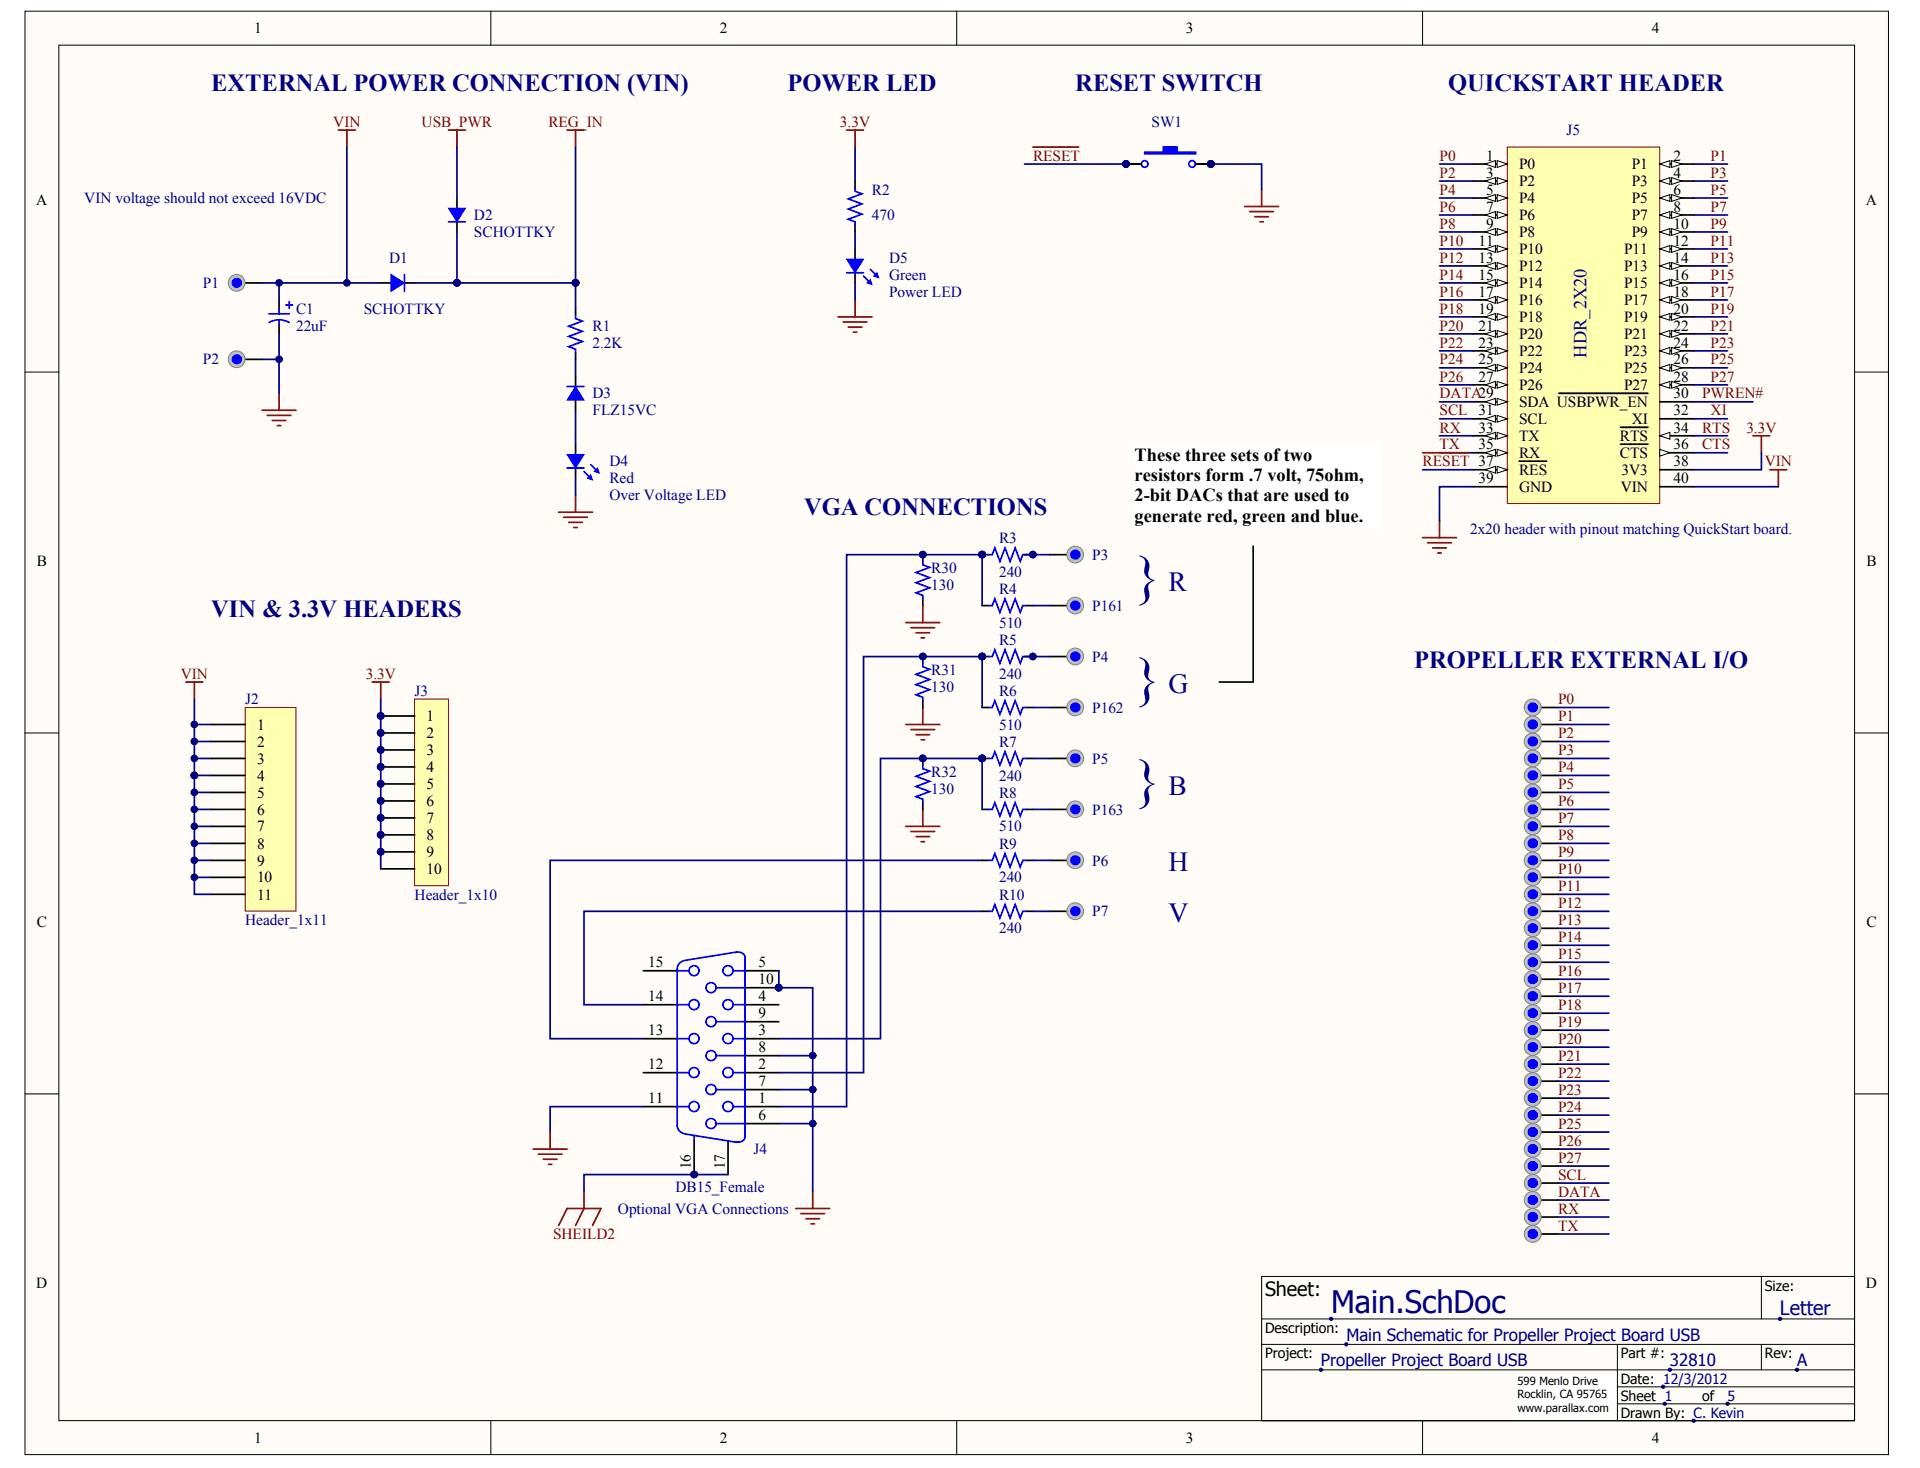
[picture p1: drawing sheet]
<svg xmlns="http://www.w3.org/2000/svg" width="271mm" height="207mm" viewBox="0 0 271 207" stroke-linecap="round" stroke-linejoin="round" font-family="sans-serif">
<defs><g id="words">
<g font-size="7.8" fill="#000080">
<text x="160.1" y="83.8">}</text>
<text x="160.1" y="98.1">}</text>
<text x="160.1" y="112.5">}</text>
</g>
<text font-size="4.4" fill="#000080" x="187.8" y="185.2">Main.SchDoc</text>
<g font-size="3.9" fill="#000080">
<text x="164.9" y="83.4">R</text>
<text x="164.9" y="97.8">G</text>
<text x="164.9" y="112.1">B</text>
<text x="164.9" y="122.9">H</text>
<text x="164.9" y="130.1">V</text>
</g>
<g font-size="3.5" fill="#000080">
<text x="29.8" y="12.8">EXTERNAL POWER CONNECTION (VIN)</text>
<text x="111.1" y="12.8">POWER LED</text>
<text x="151.7" y="12.8">RESET SWITCH</text>
<text x="204.3" y="12.8">QUICKSTART HEADER</text>
<text x="113.5" y="72.7">VGA CONNECTIONS</text>
<text x="29.8" y="87.1">VIN &amp; 3.3V HEADERS</text>
<text x="199.5" y="94.3">PROPELLER EXTERNAL I/O</text>
</g>
<text font-size="2.8" x="178.5" y="182.8">Sheet:</text>
<text font-size="2.8" fill="#000080" x="251.2" y="185.5">Letter</text>
<text font-size="2.6" fill="#000080" x="223.9" y="50.4" transform="rotate(-90 223.9 50.4)">HDR_2X20</text>
<g font-size="2.6">
<text x="160.1" y="65">These three sets of two</text>
<text x="160.1" y="67.9">resistors form .7 volt, 75ohm,</text>
<text x="160.1" y="70.7">2-bit DACs that are used to</text>
<text x="160.1" y="73.6">generate red, green and blue.</text>
</g>
<g font-size="2.4" fill="#000080">
<text x="190" y="189.1">Main Schematic for Propeller Project Board USB</text>
<text x="186.4" y="192.7">Propeller Project Board USB</text>
<text x="235.6" y="192.7">32810</text>
<text x="253.6" y="192.7">A</text>
</g>
<g font-size="2.2">
<text x="35.8" y="4.7">1</text>
<text x="101.6" y="4.7">2</text>
<text x="167.3" y="4.7">3</text>
<text x="233.1" y="4.7">4</text>
<text x="209.7" y="22.7">1</text>
<text x="214.4" y="23.9">P0</text>
<text x="230.3" y="23.9">P1</text>
<text x="236.1" y="22.7">2</text>
<text x="5.1" y="29">A</text>
<text x="209.7" y="25.1">3</text>
<text x="209.7" y="27.5">5</text>
<text x="209.7" y="29.9">7</text>
<text x="214.4" y="26.3">P2</text>
<text x="214.4" y="28.7">P4</text>
<text x="230.3" y="28.7">P5</text>
<text x="230.3" y="26.3">P3</text>
<text x="236.1" y="29.9">8</text>
<text x="236.1" y="27.5">6</text>
<text x="236.1" y="25.1">4</text>
<text x="263.3" y="29">A</text>
<text x="208.6" y="34.6">11</text>
<text x="209.7" y="32.3">9</text>
<text x="214.4" y="31.1">P6</text>
<text x="214.4" y="33.5">P8</text>
<text x="214.4" y="35.8">P10</text>
<text x="229.2" y="35.8">P11</text>
<text x="230.3" y="33.5">P9</text>
<text x="230.3" y="31.1">P7</text>
<text x="236.1" y="34.6">12</text>
<text x="236.1" y="32.3">10</text>
<text x="208.6" y="37">13</text>
<text x="208.6" y="39.4">15</text>
<text x="208.6" y="41.8">17</text>
<text x="214.4" y="38.3">P12</text>
<text x="214.4" y="40.6">P14</text>
<text x="229.2" y="40.6">P15</text>
<text x="229.2" y="38.3">P13</text>
<text x="236.1" y="41.8">18</text>
<text x="236.1" y="39.4">16</text>
<text x="236.1" y="37">14</text>
<text x="208.6" y="44.2">19</text>
<text x="208.6" y="46.6">21</text>
<text x="214.4" y="43">P16</text>
<text x="214.4" y="45.4">P18</text>
<text x="214.4" y="47.8">P20</text>
<text x="229.2" y="47.8">P21</text>
<text x="229.2" y="45.4">P19</text>
<text x="229.2" y="43">P17</text>
<text x="236.1" y="46.6">22</text>
<text x="236.1" y="44.2">20</text>
<text x="208.6" y="49">23</text>
<text x="208.6" y="51.4">25</text>
<text x="208.6" y="53.8">27</text>
<text x="214.4" y="50.2">P22</text>
<text x="214.4" y="52.6">P24</text>
<text x="229.2" y="52.6">P25</text>
<text x="229.2" y="50.2">P23</text>
<text x="236.1" y="53.8">28</text>
<text x="236.1" y="51.4">26</text>
<text x="236.1" y="49">24</text>
<text x="214.4" y="55">P26</text>
<text x="214.4" y="57.4">SDA USBPWR_EN</text>
<text x="214.4" y="59.8">SCL</text>
<text x="229.2" y="55">P27</text>
<text x="230.3" y="59.8">XI</text>
<text x="236.1" y="58.6">32</text>
<text x="236.1" y="56.2">30</text>
<text x="208.6" y="61">33</text>
<text x="208.6" y="63.4">35</text>
<text x="214.4" y="62.2">TX</text>
<text x="214.4" y="64.6">RX</text>
<text x="228.6" y="62.2">RTS</text>
<text x="228.6" y="64.6">CTS</text>
<text x="236.1" y="65.8">38</text>
<text x="236.1" y="61">34</text>
<text x="236.1" y="63.4">36</text>
<text x="208.6" y="68.2">39</text>
<text x="214.4" y="67">RES</text>
<text x="214.4" y="69.4">GND</text>
<text x="228.7" y="69.4">VIN</text>
<text x="228.8" y="67">3V3</text>
<text x="236.1" y="68.2">40</text>
<text x="5.2" y="79.9">B</text>
<text x="263.4" y="79.9">B</text>
<text x="60.2" y="101.7">1</text>
<text x="36.3" y="102.9">1</text>
<text x="36.3" y="105.3">2</text>
<text x="36.3" y="107.7">3</text>
<text x="60.2" y="104.1">2</text>
<text x="60.2" y="106.5">3</text>
<text x="36.3" y="110.1">4</text>
<text x="36.3" y="112.5">5</text>
<text x="60.2" y="108.9">4</text>
<text x="60.2" y="111.3">5</text>
<text x="60.2" y="113.7">6</text>
<text x="36.3" y="114.9">6</text>
<text x="36.3" y="117.3">7</text>
<text x="36.3" y="119.7">8</text>
<text x="60.2" y="116.1">7</text>
<text x="60.2" y="118.5">8</text>
<text x="36.3" y="122.1">9</text>
<text x="36.3" y="124.5">10</text>
<text x="60.2" y="120.9">9</text>
<text x="60.2" y="123.3">10</text>
<text x="5.2" y="130.8">C</text>
<text x="36.3" y="126.9">11</text>
<text x="263.4" y="130.8">C</text>
<text x="91.5" y="136.5">15</text>
<text x="107" y="136.5">5</text>
<text x="91.5" y="141.3">14</text>
<text x="107" y="141.3">4</text>
<text x="107" y="143.7">9</text>
<text x="107" y="138.9">10</text>
<text x="91.5" y="146">13</text>
<text x="107" y="146">3</text>
<text x="107" y="148.5">8</text>
<text x="91.5" y="155.6">11</text>
<text x="91.5" y="150.8">12</text>
<text x="107" y="155.6">1</text>
<text x="107" y="150.8">2</text>
<text x="107" y="153.2">7</text>
<text x="107" y="158">6</text>
<text x="97.5" y="165" transform="rotate(-90 97.5 165)">16</text>
<text x="102.3" y="165" transform="rotate(-90 102.3 165)">17</text>
<text x="5.1" y="181.7">D</text>
<text x="263.3" y="181.7">D</text>
<text x="35.8" y="203.6">1</text>
<text x="101.6" y="203.6">2</text>
<text x="167.3" y="203.6">3</text>
<text x="233.1" y="203.6">4</text>
</g>
<g font-size="2.2" fill="#800000">
<text x="47" y="17.9">VIN</text>
<text x="59.5" y="17.9">USB_PWR</text>
<text x="77.4" y="17.9">REG_IN</text>
<text x="118.5" y="17.9">3.3V</text>
<text x="145.8" y="22.7">RESET</text>
<text x="203.1" y="22.7">P0</text>
<text x="241.4" y="22.7">P1</text>
<text x="203.1" y="25.1">P2</text>
<text x="203.1" y="27.5">P4</text>
<text x="203.1" y="29.9">P6</text>
<text x="241.4" y="25.1">P3</text>
<text x="241.4" y="27.5">P5</text>
<text x="241.4" y="29.9">P7</text>
<text x="203.1" y="32.3">P8</text>
<text x="203.1" y="34.6">P10</text>
<text x="241.4" y="32.3">P9</text>
<text x="241.4" y="34.6">P11</text>
<text x="203.1" y="37">P12</text>
<text x="203.1" y="39.4">P14</text>
<text x="203.1" y="41.8">P16</text>
<text x="241.4" y="37">P13</text>
<text x="241.4" y="39.4">P15</text>
<text x="241.4" y="41.8">P17</text>
<text x="203.1" y="44.2">P18</text>
<text x="203.1" y="46.6">P20</text>
<text x="241.4" y="44.2">P19</text>
<text x="241.4" y="46.6">P21</text>
<text x="203.1" y="49">P22</text>
<text x="203.1" y="51.4">P24</text>
<text x="203.1" y="53.8">P26</text>
<text x="241.4" y="49">P23</text>
<text x="241.4" y="51.4">P25</text>
<text x="241.4" y="53.8">P27</text>
<text x="203.1" y="58.6">SCL 31</text>
<text x="203.1" y="56.2">DATA29</text>
<text x="240.2" y="56.2">PWREN#</text>
<text x="241.4" y="58.6">XI</text>
<text x="200.8" y="65.8">RESET 37</text>
<text x="203.1" y="61">RX</text>
<text x="203.1" y="63.4">TX</text>
<text x="240.2" y="61">RTS</text>
<text x="240.2" y="63.4">CTS</text>
<text x="246.4" y="61">3.3V</text>
<text x="249" y="65.8">VIN</text>
<text x="25.5" y="95.7">VIN</text>
<text x="51.6" y="95.7">3.3V</text>
<text x="219.9" y="99.3">P0</text>
<text x="219.9" y="101.7">P1</text>
<text x="219.9" y="104.1">P2</text>
<text x="219.9" y="106.5">P3</text>
<text x="219.9" y="108.9">P4</text>
<text x="219.9" y="111.3">P5</text>
<text x="219.9" y="113.7">P6</text>
<text x="219.9" y="116.1">P7</text>
<text x="219.9" y="118.5">P8</text>
<text x="219.9" y="120.9">P9</text>
<text x="219.9" y="123.3">P10</text>
<text x="219.9" y="125.7">P11</text>
<text x="219.9" y="128.1">P12</text>
<text x="219.9" y="130.5">P13</text>
<text x="219.9" y="132.9">P14</text>
<text x="219.9" y="135.3">P15</text>
<text x="219.9" y="137.7">P16</text>
<text x="219.9" y="140.1">P17</text>
<text x="219.9" y="142.5">P18</text>
<text x="219.9" y="144.9">P19</text>
<text x="219.9" y="147.2">P20</text>
<text x="219.9" y="149.7">P21</text>
<text x="219.9" y="152">P22</text>
<text x="219.9" y="154.4">P23</text>
<text x="219.9" y="156.8">P24</text>
<text x="219.9" y="159.2">P25</text>
<text x="219.9" y="161.6">P26</text>
<text x="219.9" y="166.4">SCL</text>
<text x="219.9" y="164">P27</text>
<text x="219.9" y="168.8">DATA</text>
<text x="219.9" y="171.2">RX</text>
<text x="219.9" y="173.6">TX</text>
<text x="78" y="174.8">SHEILD2</text>
</g>
<g font-size="2.2" fill="#000080">
<text x="162.5" y="17.9">SW1</text>
<text x="221.1" y="19.1">J5</text>
<text x="11.9" y="28.7">VIN voltage should not exceed 16VDC</text>
<text x="123" y="27.5">R2</text>
<text x="66.9" y="31.1">D2</text>
<text x="66.9" y="33.5">SCHOTTKY</text>
<text x="123" y="31.1">470</text>
<text x="28.6" y="40.6">P1</text>
<text x="54.9" y="37">D1</text>
<text x="125.5" y="39.4">Green</text>
<text x="125.5" y="41.8">Power LED</text>
<text x="125.5" y="37">D5</text>
<text x="41.8" y="46.6">22uF</text>
<text x="41.8" y="44.2">C1</text>
<text x="51.3" y="44.2">SCHOTTKY</text>
<text x="83.6" y="46.6">R1</text>
<text x="28.6" y="51.4">P2</text>
<text x="83.6" y="49">2.2K</text>
<text x="83.6" y="58.6">FLZ15VC</text>
<text x="83.6" y="56.2">D3</text>
<text x="86" y="65.8">D4</text>
<text x="86" y="68.2">Red</text>
<text x="86" y="70.6">Over Voltage LED</text>
<text x="141" y="76.6">R3</text>
<text x="207.4" y="75.4">2x20 header with pinout matching QuickStart board.</text>
<text x="131.4" y="83.3">130</text>
<text x="131.4" y="80.9">R30</text>
<text x="141" y="81.4">240</text>
<text x="141" y="83.8">R4</text>
<text x="154.1" y="79">P3</text>
<text x="141" y="88.6">510</text>
<text x="154.1" y="86.2">P161</text>
<text x="131.4" y="95.3">R31</text>
<text x="141" y="95.7">240</text>
<text x="141" y="90.9">R5</text>
<text x="154.1" y="93.4">P4</text>
<text x="34.6" y="99.3">J2</text>
<text x="58.5" y="98.1">J3</text>
<text x="131.4" y="97.7">130</text>
<text x="141" y="98.1">R6</text>
<text x="154.1" y="100.5">P162</text>
<text x="141" y="102.9">510</text>
<text x="141" y="105.3">R7</text>
<text x="154.1" y="107.7">P5</text>
<text x="131.4" y="112">130</text>
<text x="131.4" y="109.6">R32</text>
<text x="141" y="110.1">240</text>
<text x="141" y="112.5">R8</text>
<text x="141" y="117.3">510</text>
<text x="141" y="119.7">R9</text>
<text x="154.1" y="114.9">P163</text>
<text x="141" y="124.5">240</text>
<text x="154.1" y="122.1">P6</text>
<text x="34.6" y="130.5">Header_1x11</text>
<text x="58.5" y="126.9">Header_1x10</text>
<text x="141" y="131.7">240</text>
<text x="141" y="126.9">R10</text>
<text x="154.1" y="129.3">P7</text>
<text x="106.3" y="162.8">J4</text>
<text x="87.2" y="171.2">Optional VGA Connections</text>
<text x="95.3" y="168.1">DB15_Female</text>
</g>
<g font-size="2">
<text x="249" y="182.1">Size:</text>
<text x="178.5" y="188">Description:</text>
<text x="178.5" y="191.6">Project:</text>
<text x="228.7" y="191.6">Part #:</text>
<text x="249" y="191.6">Rev:</text>
<text x="228.7" y="195.2">Date: 12/3/2012</text>
<text x="228.7" y="197.6">Sheet 1</text>
<text x="240.2" y="197.6">of</text>
<text x="228.7" y="200">Drawn By: C. Kevin</text>
</g>
<text font-size="2" fill="#000080" x="243.8" y="197.6">5</text>
<g font-size="1.6">
<text x="214.1" y="195.3">599 Menlo Drive</text>
<text x="214.1" y="197.2">Rocklin, CA 95765</text>
<text x="214.1" y="199.1">www.parallax.com</text>
</g>
</g></defs>
<g fill="#fffcf8" stroke="#000" stroke-width=".14">
<path d="M3.5 1.6h263v203.6h-263z"/>
<path d="M8.3 6.4h253.4v194h-253.4z"/>
</g>
<g fill="none" stroke="#000" stroke-width=".14">
<path d="M69.3 1.6v4.8M135 1.6v4.8M200.7 1.6v4.8M3.5 52.5h4.8M261.7 52.5h4.8M3.5 103.4h4.8M261.7 103.4h4.8M3.5 154.3h4.8M261.7 154.3h4.8M178 180.1h83.7v20.3h-83.7zM178 186.1h83.7M178 189.6h83.7"/>
<path d="M178 193.2h83.7M228.2 189.6v10.8M228.2 195.6h33.5M228.2 198h33.5M248.6 180.1v6M248.6 189.6v3.6M69.3 200.4v4.8M135 200.4v4.8M200.7 200.4v4.8"/>
</g>
<g fill="#000080" stroke="#000080" stroke-width=".14">
<circle cx="253.6" cy="193.2" r=".23"/>
<circle cx="234.7" cy="195.6" r=".23"/>
<circle cx="243.8" cy="198" r=".23"/>
<circle cx="234.9" cy="198" r=".23"/>
<circle cx="190" cy="189.6" r=".23"/>
<circle cx="239" cy="200.4" r=".23"/>
<circle cx="186.4" cy="193.2" r=".23"/>
<circle cx="251.2" cy="186" r=".23"/>
<circle cx="187.8" cy="186" r=".23"/>
<circle cx="235.6" cy="193.2" r=".23"/>
</g>
<path d="M214.1 193.7h13.9v6.2h-13.9z" fill="#fff" stroke="#fff" stroke-width=".14"/>
<path d="M212.7 20.7h21.5v50.3h-21.5z" fill="#ffffb0" stroke="#800000" stroke-width=".14"/>
<path d="M207.9 23.1h4.8" fill="none" stroke="#000" stroke-width=".24"/>
<g fill="#fffcf8" stroke="#000" stroke-width=".14">
<path d="M211.3 22.7l1.4 .4-1.4 .5z"/>
<path d="M209.6 23.1l1.4-.4v.9z"/>
</g>
<path d="M207.9 25.5h4.8" fill="none" stroke="#000" stroke-width=".24"/>
<g fill="#fffcf8" stroke="#000" stroke-width=".14">
<path d="M211.3 25.1l1.4 .4-1.4 .5z"/>
<path d="M209.6 25.5l1.4-.4v.9z"/>
</g>
<path d="M207.9 27.9h4.8" fill="none" stroke="#000" stroke-width=".24"/>
<g fill="#fffcf8" stroke="#000" stroke-width=".14">
<path d="M211.3 27.5l1.4 .4-1.4 .5z"/>
<path d="M209.6 27.9l1.4-.4v.9z"/>
</g>
<path d="M207.9 30.3h4.8" fill="none" stroke="#000" stroke-width=".24"/>
<g fill="#fffcf8" stroke="#000" stroke-width=".14">
<path d="M211.3 29.8l1.4 .5-1.4 .5z"/>
<path d="M209.6 30.3l1.4-.5v1z"/>
</g>
<path d="M207.9 32.7h4.8" fill="none" stroke="#000" stroke-width=".24"/>
<g fill="#fffcf8" stroke="#000" stroke-width=".14">
<path d="M211.3 32.2l1.4 .5-1.4 .5z"/>
<path d="M209.6 32.7l1.4-.5v1z"/>
</g>
<path d="M207.9 35.1h4.8" fill="none" stroke="#000" stroke-width=".24"/>
<g fill="#fffcf8" stroke="#000" stroke-width=".14">
<path d="M211.3 34.6l1.4 .5-1.4 .5z"/>
<path d="M209.6 35.1l1.4-.5v1z"/>
</g>
<path d="M207.9 37.5h4.8" fill="none" stroke="#000" stroke-width=".24"/>
<g fill="#fffcf8" stroke="#000" stroke-width=".14">
<path d="M211.3 37l1.4 .5-1.4 .5z"/>
<path d="M209.6 37.5l1.4-.5v1z"/>
</g>
<path d="M207.9 39.9h4.8" fill="none" stroke="#000" stroke-width=".24"/>
<g fill="#fffcf8" stroke="#000" stroke-width=".14">
<path d="M211.3 39.4l1.4 .5-1.4 .5z"/>
<path d="M209.6 39.9l1.4-.5v1z"/>
</g>
<path d="M207.9 42.3h4.8" fill="none" stroke="#000" stroke-width=".24"/>
<g fill="#fffcf8" stroke="#000" stroke-width=".14">
<path d="M211.3 41.8l1.4 .5-1.4 .5z"/>
<path d="M209.6 42.3l1.4-.5v1z"/>
</g>
<path d="M207.9 44.7h4.8" fill="none" stroke="#000" stroke-width=".24"/>
<g fill="#fffcf8" stroke="#000" stroke-width=".14">
<path d="M211.3 44.2l1.4 .5-1.4 .5z"/>
<path d="M209.6 44.7l1.4-.5v1z"/>
</g>
<path d="M207.9 47.1h4.8" fill="none" stroke="#000" stroke-width=".24"/>
<g fill="#fffcf8" stroke="#000" stroke-width=".14">
<path d="M211.3 46.6l1.4 .5-1.4 .5z"/>
<path d="M209.6 47.1l1.4-.5v1z"/>
</g>
<path d="M207.9 49.5h4.8" fill="none" stroke="#000" stroke-width=".24"/>
<g fill="#fffcf8" stroke="#000" stroke-width=".14">
<path d="M211.3 49l1.4 .5-1.4 .5z"/>
<path d="M209.6 49.5l1.4-.5v1z"/>
</g>
<path d="M207.9 51.9h4.8" fill="none" stroke="#000" stroke-width=".24"/>
<g fill="#fffcf8" stroke="#000" stroke-width=".14">
<path d="M211.3 51.4l1.4 .5-1.4 .5z"/>
<path d="M209.6 51.9l1.4-.5v1z"/>
</g>
<path d="M207.9 54.3h4.8" fill="none" stroke="#000" stroke-width=".24"/>
<g fill="#fffcf8" stroke="#000" stroke-width=".14">
<path d="M211.3 53.8l1.4 .5-1.4 .5z"/>
<path d="M209.6 54.3l1.4-.5v1z"/>
</g>
<path d="M207.9 56.7h4.8" fill="none" stroke="#000" stroke-width=".24"/>
<g fill="#fffcf8" stroke="#000" stroke-width=".14">
<path d="M211.3 56.2l1.4 .5-1.4 .5z"/>
<path d="M209.6 56.7l1.4-.5v1z"/>
</g>
<path d="M207.9 59.1h4.8" fill="none" stroke="#000" stroke-width=".24"/>
<g fill="#fffcf8" stroke="#000" stroke-width=".14">
<path d="M211.3 58.6l1.4 .5-1.4 .5z"/>
<path d="M209.6 59.1l1.4-.5v1z"/>
</g>
<path d="M207.9 61.5h4.8" fill="none" stroke="#000" stroke-width=".24"/>
<g fill="#fffcf8" stroke="#000" stroke-width=".14">
<path d="M211.3 61l1.4 .5-1.4 .5z"/>
<path d="M209.6 61.5l1.4-.5v1z"/>
</g>
<path d="M207.9 63.9h4.8" fill="none" stroke="#000" stroke-width=".24"/>
<g fill="#fffcf8" stroke="#000" stroke-width=".14">
<path d="M211.3 63.4l1.4 .5-1.4 .4z"/>
<path d="M209.6 63.9l1.4-.5v.9z"/>
</g>
<path d="M207.9 66.3h4.8" fill="none" stroke="#000" stroke-width=".24"/>
<g fill="#fffcf8" stroke="#000" stroke-width=".14">
<path d="M211.3 65.8l1.4 .5-1.4 .4z"/>
<path d="M209.6 66.3l1.4-.5v.9z"/>
</g>
<path d="M220 55.5h12.5M234.2 59.1h4.8M234.2 56.7h4.8M234.2 54.3h4.8M207.9 68.7h4.8M214.4 65.1h3.8M234.2 68.7h4.8M234.2 66.3h4.8" fill="none" stroke="#000" stroke-width=".24"/>
<g fill="#fffcf8" stroke="#000" stroke-width=".14">
<path d="M234.2 54.3l1.4-.5v1z"/>
<path d="M235.9 53.8l1.4 .5-1.4 .5z"/>
</g>
<path d="M234.2 51.9h4.8" fill="none" stroke="#000" stroke-width=".24"/>
<g fill="#fffcf8" stroke="#000" stroke-width=".14">
<path d="M234.2 51.9l1.4-.5v1z"/>
<path d="M235.9 51.4l1.4 .5-1.4 .5z"/>
</g>
<path d="M234.2 49.5h4.8" fill="none" stroke="#000" stroke-width=".24"/>
<g fill="#fffcf8" stroke="#000" stroke-width=".14">
<path d="M234.2 49.5l1.4-.5v1z"/>
<path d="M235.9 49l1.4 .5-1.4 .5z"/>
</g>
<path d="M234.2 47.1h4.8" fill="none" stroke="#000" stroke-width=".24"/>
<g fill="#fffcf8" stroke="#000" stroke-width=".14">
<path d="M234.2 47.1l1.4-.5v1z"/>
<path d="M235.9 46.6l1.4 .5-1.4 .5z"/>
</g>
<path d="M234.2 44.7h4.8" fill="none" stroke="#000" stroke-width=".24"/>
<g fill="#fffcf8" stroke="#000" stroke-width=".14">
<path d="M234.2 44.7l1.4-.5v1z"/>
<path d="M235.9 44.2l1.4 .5-1.4 .5z"/>
</g>
<path d="M234.2 42.3h4.8" fill="none" stroke="#000" stroke-width=".24"/>
<g fill="#fffcf8" stroke="#000" stroke-width=".14">
<path d="M234.2 42.3l1.4-.5v1z"/>
<path d="M235.9 41.8l1.4 .5-1.4 .5z"/>
</g>
<path d="M234.2 39.9h4.8" fill="none" stroke="#000" stroke-width=".24"/>
<g fill="#fffcf8" stroke="#000" stroke-width=".14">
<path d="M234.2 39.9l1.4-.5v1z"/>
<path d="M235.9 39.4l1.4 .5-1.4 .5z"/>
</g>
<path d="M234.2 37.5h4.8" fill="none" stroke="#000" stroke-width=".24"/>
<g fill="#fffcf8" stroke="#000" stroke-width=".14">
<path d="M234.2 37.5l1.4-.5v1z"/>
<path d="M235.9 37l1.4 .5-1.4 .5z"/>
</g>
<path d="M234.2 35.1h4.8" fill="none" stroke="#000" stroke-width=".24"/>
<g fill="#fffcf8" stroke="#000" stroke-width=".14">
<path d="M234.2 35.1l1.4-.5v1z"/>
<path d="M235.9 34.6l1.4 .5-1.4 .5z"/>
</g>
<path d="M234.2 32.7h4.8" fill="none" stroke="#000" stroke-width=".24"/>
<g fill="#fffcf8" stroke="#000" stroke-width=".14">
<path d="M234.2 32.7l1.4-.5v1z"/>
<path d="M235.9 32.2l1.4 .5-1.4 .5z"/>
</g>
<path d="M234.2 30.3h4.8" fill="none" stroke="#000" stroke-width=".24"/>
<g fill="#fffcf8" stroke="#000" stroke-width=".14">
<path d="M234.2 30.3l1.4-.5v1z"/>
<path d="M235.9 29.8l1.4 .5-1.4 .5z"/>
</g>
<path d="M234.2 27.9h4.8" fill="none" stroke="#000" stroke-width=".24"/>
<g fill="#fffcf8" stroke="#000" stroke-width=".14">
<path d="M234.2 27.9l1.4-.4v.9z"/>
<path d="M235.9 27.5l1.4 .4-1.4 .5z"/>
</g>
<path d="M234.2 25.5h4.8" fill="none" stroke="#000" stroke-width=".24"/>
<g fill="#fffcf8" stroke="#000" stroke-width=".14">
<path d="M234.2 25.5l1.4-.4v.9z"/>
<path d="M235.9 25.1l1.4 .4-1.4 .5z"/>
</g>
<path d="M234.2 23.1h4.8" fill="none" stroke="#000" stroke-width=".24"/>
<g fill="#fffcf8" stroke="#000" stroke-width=".14">
<path d="M234.2 23.1l1.4-.4v.9z"/>
<path d="M235.9 22.7l1.4 .4-1.4 .5z"/>
</g>
<path d="M234.2 61.5h4.8" fill="none" stroke="#000" stroke-width=".24"/>
<path d="M234.2 61.5l1.4-.5v1z" fill="#fffcf8" stroke="#000" stroke-width=".14"/>
<path d="M228.7 60.3h3.8M234.2 63.9h4.8" fill="none" stroke="#000" stroke-width=".24"/>
<path d="M234.2 63.4l1.4 .5-1.4 .4z" fill="#fffcf8" stroke="#000" stroke-width=".14"/>
<g fill="none" stroke="#000" stroke-width=".24">
<path d="M120.7 25.5v1M120.7 31.8v.9M120.7 35.1v1.5M120.7 38.5v1.4M228.7 62.7h3.8M148.2 92.6h2.3M90.8 136.9h4.8M105.1 136.9h4.8M105.1 139.3h4.8M90.8 156.1h4.8M90.8 151.3h4.8M90.8 146.5h4.8"/>
<path d="M90.8 141.7h4.8M105.1 156.1h4.8M105.1 151.3h4.8M105.1 146.5h4.8M105.1 141.7h4.8M105.1 158.5h4.8M105.1 153.7h4.8M105.1 148.9h4.8M105.1 144.1h4.8M97.9 160.9v4.8M102.7 160.9v4.8"/>
</g>
<g fill="none" stroke="#800000" stroke-width=".24">
<path d="M119.5 18.3h2.4M120.7 18.3v2.4M145.8 20.7h6.4M175.6 29.1h4.8M176.4 29.8h3.3M177.1 30.6h1.9M177.8 31.3h.5M178 26.7v2.4M118.3 44.7h4.7M119 45.4h3.3M119.7 46.1h1.9M120.4 46.9h.5"/>
<path d="M120.7 42.3v2.4M200.7 75.8h4.8M201.5 76.6h3.3M202.2 77.3h1.9M202.9 78h.5M203.1 73.5v2.3M247.4 61.5h2.3M248.6 61.5v2.4M249.7 66.3h2.4M250.9 66.3v2.4M26.2 96.2h2.4M27.4 96.2v2.4"/>
<path d="M52.5 96.2h2.4M53.7 96.2v2.4M78.8 172.9l1.2-2.4h4.8l-1.2 2.4M82.4 168.1v2.4l-1.2 2.4"/>
</g>
<g fill="none" stroke="#000080" stroke-width=".24">
<path d="M120.7 20.7v4.8M120.7 32.7v2.4M170.9 23.1h7.1v3.6M203.1 23.1h4.8M203.1 25.5h4.8M203.1 27.9h4.8M203.1 30.3h4.8M203.1 32.7h4.8M203.1 35.1h4.8M203.1 37.5h4.8M203.1 39.9h4.8M239 23.1h4.8"/>
<path d="M239 25.5h4.8M239 27.9h4.8M239 30.3h4.8M239 32.7h4.8M239 35.1h4.8M239 37.5h4.8M239 39.9h4.8M203.1 42.3h4.8M203.1 44.7h4.8M203.1 47.1h4.8M203.1 49.5h4.8M203.1 51.9h4.8"/>
<path d="M203.1 54.3h4.8M203.1 59.1h4.8M203.1 56.7h4.8M239 42.3h4.8M239 44.7h4.8M239 47.1h4.8M239 49.5h4.8M239 51.9h4.8M239 54.3h4.8M239 59.1h4.8M203.1 61.5h4.8M203.1 63.9h4.8"/>
<path d="M207.9 68.7h-4.8v4.8M239 61.5h4.8M239 63.9h4.8M239 68.7h11.9M248.6 63.9v2.4h-9.6"/>
</g>
<g fill="#000080" stroke="#000080" stroke-width=".14">
<circle cx="170.9" cy="23.1" r=".47"/>
<circle cx="98" cy="165.7" r=".47"/>
<circle cx="109.9" cy="139.3" r=".47"/>
</g>
<g fill="#00f" stroke="#00f" stroke-width=".14">
<path d="M119.5 36.6h2.4l-1.2 1.9z"/>
<path d="M122.8 39.4l.2 .8-.7-.3z"/>
<path d="M123.8 38.5l.2 .7-.7-.2z"/>
</g>
<g fill="none" stroke="#00f" stroke-width=".24">
<path d="M119.5 38.5h2.4M120.7 26.5v.5l.9 .3-1.9 .8 1.9 .7-1.9 .7 1.9 .7-1.9 .7 1 .4v.5M121.9 39l.9 .9M122.8 38l1 1M95.6 136.9h1.6M96.4 135.5a1.19 1.19 0 0 0-.8 1.2v22a1.19 1.19 0 0 0 .8 1.2M101.1 139.3h4M103.4 136.9h1.7M103.8 134.4l.2-.1a.92 .92 0 0 1 1.1 .8M103.9 134.3l-7.4 1.2M105.1 135v25.4M95.6 151.3h1.6"/>
<path d="M95.6 156.1h1.6M95.6 146.5h1.6M95.6 141.7h1.6M96.5 159.9l7.4 1.2M101.1 153.7h4M101.1 148.9h4M101.1 144.1h4M101.1 158.5h4M103.4 151.3h1.7M103.4 156.1h1.7M103.4 146.5h1.7M103.4 141.7h1.7"/>
<path d="M97.9 160.2v.7M105.1 160.3a.91 .91 0 0 1-1.3 .8"/>
<circle cx="97.9" cy="136.9" r=".71"/>
<circle cx="100.3" cy="139.3" r=".71"/>
<circle cx="102.7" cy="136.9" r=".71"/>
<circle cx="97.9" cy="141.7" r=".71"/>
<circle cx="97.9" cy="156.1" r=".71"/>
<circle cx="97.9" cy="151.3" r=".71"/>
<circle cx="97.9" cy="146.5" r=".71"/>
<circle cx="100.3" cy="144.1" r=".71"/>
<circle cx="100.3" cy="153.7" r=".71"/>
<circle cx="100.3" cy="148.9" r=".71"/>
<circle cx="100.3" cy="158.5" r=".71"/>
<circle cx="102.7" cy="141.7" r=".71"/>
<circle cx="102.7" cy="156.1" r=".71"/>
<circle cx="102.7" cy="151.3" r=".71"/>
<circle cx="102.7" cy="146.5" r=".71"/>
</g>
<circle cx="151.7" cy="92.6" r="1.18" fill="#c0c0c0" stroke="#808080" stroke-width=".14"/>
<circle cx="151.7" cy="92.6" r=".11" fill="none" stroke="#00f" stroke-width="1.2"/>
<path d="M148.2 107h2.3" fill="none" stroke="#000" stroke-width=".24"/>
<circle cx="151.7" cy="107" r="1.18" fill="#c0c0c0" stroke="#808080" stroke-width=".14"/>
<circle cx="151.7" cy="107" r=".11" fill="none" stroke="#00f" stroke-width="1.2"/>
<path d="M148.2 78.2h2.3" fill="none" stroke="#000" stroke-width=".24"/>
<circle cx="151.7" cy="78.2" r="1.18" fill="#c0c0c0" stroke="#808080" stroke-width=".14"/>
<circle cx="151.7" cy="78.2" r=".11" fill="none" stroke="#00f" stroke-width="1.2"/>
<path d="M148.2 121.4h2.3" fill="none" stroke="#000" stroke-width=".24"/>
<circle cx="151.7" cy="121.4" r="1.18" fill="#c0c0c0" stroke="#808080" stroke-width=".14"/>
<circle cx="151.7" cy="121.3" r=".11" fill="none" stroke="#00f" stroke-width="1.2"/>
<path d="M148.2 128.6h2.3" fill="none" stroke="#000" stroke-width=".24"/>
<circle cx="151.7" cy="128.5" r="1.18" fill="#c0c0c0" stroke="#808080" stroke-width=".14"/>
<circle cx="151.7" cy="128.5" r=".11" fill="none" stroke="#00f" stroke-width="1.2"/>
<g fill="none" stroke="#000080" stroke-width=".24">
<path d="M219.9 99.8h7.1M27.4 102.2h2.4M27.4 104.6h2.4M27.4 107h2.4M219.9 102.2h7.1M219.9 104.6h7.1M219.9 107h7.1M219.9 109.4h7.1M219.9 111.8h7.1M219.9 114.2h7.1M219.9 116.6h7.1M219.9 119h7.1"/>
<path d="M138.6 121.4h-61v25.1h13.2M138.6 128.6h-56.2v13.1h8.4M219.9 121.4h7.1M219.9 123.8h7.1M219.9 126.2h7.1M219.9 128.6h7.1M219.9 130.9h7.1M219.9 133.3h7.1M219.9 135.7h7.1M219.9 138.1h7.1M90.8 156.1h-13.2v3.6M109.9 153.7h4.8"/>
<path d="M109.9 148.9h4.8M109.9 158.5h4.8M219.9 140.5h7.1M219.9 142.9h7.1M219.9 145.3h7.1M219.9 147.7h7.1M219.9 150.1h7.1M219.9 152.5h7.1M219.9 154.9h7.1M219.9 157.3h7.1M219.9 159.7h7.1M102.7 165.7h-20.3v2.4"/>
<path d="M219.9 162.1h7.1M219.9 164.5h7.1M219.9 166.9h7.1M219.9 169.3h7.1M219.9 171.7h7.1M219.9 174.1h7.1"/>
</g>
<g fill="none" stroke="#000" stroke-width=".24">
<path d="M138.6 78.2h.9M144.8 78.2h1M138.6 85.4h.9M138.6 92.6h.9M138.6 99.8h.9M144.8 85.4h1M144.8 92.6h1M144.8 99.8h1M138.6 107h.9M138.6 114.2h.9M144.8 107h1M144.8 114.2h1"/>
<path d="M138.6 121.4h.9M138.6 128.6h.9M144.8 121.4h1M144.8 128.6h1M217.5 174.1h2.4"/>
</g>
<g fill="#000080" stroke="#000080" stroke-width=".14">
<circle cx="145.7" cy="78.2" r=".47"/>
<circle cx="138.6" cy="78.2" r=".47"/>
<circle cx="114.7" cy="153.7" r=".47"/>
<circle cx="114.7" cy="148.9" r=".47"/>
<circle cx="114.7" cy="158.5" r=".47"/>
<circle cx="145.7" cy="92.6" r=".47"/>
<circle cx="138.6" cy="92.6" r=".47"/>
<circle cx="138.6" cy="107" r=".47"/>
<circle cx="27.4" cy="102.2" r=".47"/>
<circle cx="27.4" cy="104.6" r=".47"/>
<circle cx="27.4" cy="107" r=".47"/>
</g>
<path d="M139.5 78.2h.5l.4-.9 .7 1.9 .7-1.9 .7 1.9 .7-1.9 .8 1.9 .3-1h.5M139.5 85.4h.5l.4-.9 .7 1.9 .7-1.9 .7 1.9 .7-1.9 .8 1.9 .3-1h.5M139.5 92.6h.5l.4-.9 .7 1.9 .7-1.9 .7 1.9 .7-1.9 .8 1.9 .3-1h.5M139.5 99.8h.5l.4-1 .7 2 .7-2 .7 2 .7-2 .8 2 .3-1h.5M139.5 107h.5l.4-1 .7 1.9 .7-1.9 .7 1.9 .7-1.9 .8 1.9 .3-.9h.5M139.5 114.2h.5l.4-1 .7 1.9 .7-1.9 .7 1.9 .7-1.9 .8 1.9 .3-.9h.5M139.5 121.4h.5l.4-1 .7 1.9 .7-1.9 .7 1.9 .7-1.9 .8 1.9 .3-.9h.5M139.5 128.6h.5l.4-1 .7 1.9 .7-1.9 .7 1.9 .7-1.9 .8 1.9 .3-.9h.5" fill="none" stroke="#00f" stroke-width=".24"/>
<path d="M77.6 159.7v2.4M75.2 162.1h4.8M76 162.8h3.3M76.7 163.5h1.9M77.4 164.2h.5M112.3 170.5h4.8M113 171.2h3.4M113.7 171.9h1.9M114.4 172.6h.5M114.7 168.1v2.4" fill="none" stroke="#800000" stroke-width=".24"/>
<circle cx="216.3" cy="174.1" r="1.19" fill="#c0c0c0" stroke="#808080" stroke-width=".14"/>
<circle cx="216.3" cy="174.1" r=".11" fill="none" stroke="#00f" stroke-width="1.2"/>
<path d="M217.5 171.7h2.4" fill="none" stroke="#000" stroke-width=".24"/>
<circle cx="216.3" cy="171.7" r="1.19" fill="#c0c0c0" stroke="#808080" stroke-width=".14"/>
<circle cx="216.3" cy="171.7" r=".11" fill="none" stroke="#00f" stroke-width="1.2"/>
<path d="M217.5 169.3h2.4" fill="none" stroke="#000" stroke-width=".24"/>
<circle cx="216.3" cy="169.3" r="1.19" fill="#c0c0c0" stroke="#808080" stroke-width=".14"/>
<circle cx="216.3" cy="169.3" r=".11" fill="none" stroke="#00f" stroke-width="1.2"/>
<path d="M217.5 166.9h2.4" fill="none" stroke="#000" stroke-width=".24"/>
<circle cx="216.3" cy="166.9" r="1.19" fill="#c0c0c0" stroke="#808080" stroke-width=".14"/>
<circle cx="216.3" cy="166.9" r=".11" fill="none" stroke="#00f" stroke-width="1.2"/>
<path d="M217.5 164.5h2.4" fill="none" stroke="#000" stroke-width=".24"/>
<circle cx="216.3" cy="164.5" r="1.19" fill="#c0c0c0" stroke="#808080" stroke-width=".14"/>
<circle cx="216.3" cy="164.5" r=".11" fill="none" stroke="#00f" stroke-width="1.2"/>
<path d="M217.5 162.1h2.4" fill="none" stroke="#000" stroke-width=".24"/>
<circle cx="216.3" cy="162.1" r="1.19" fill="#c0c0c0" stroke="#808080" stroke-width=".14"/>
<circle cx="216.3" cy="162.1" r=".11" fill="none" stroke="#00f" stroke-width="1.2"/>
<path d="M217.5 159.7h2.4" fill="none" stroke="#000" stroke-width=".24"/>
<circle cx="216.3" cy="159.7" r="1.19" fill="#c0c0c0" stroke="#808080" stroke-width=".14"/>
<circle cx="216.3" cy="159.7" r=".11" fill="none" stroke="#00f" stroke-width="1.2"/>
<path d="M217.5 157.3h2.4" fill="none" stroke="#000" stroke-width=".24"/>
<circle cx="216.3" cy="157.3" r="1.19" fill="#c0c0c0" stroke="#808080" stroke-width=".14"/>
<circle cx="216.3" cy="157.3" r=".11" fill="none" stroke="#00f" stroke-width="1.2"/>
<path d="M217.5 154.9h2.4" fill="none" stroke="#000" stroke-width=".24"/>
<circle cx="216.3" cy="154.9" r="1.19" fill="#c0c0c0" stroke="#808080" stroke-width=".14"/>
<circle cx="216.3" cy="154.9" r=".11" fill="none" stroke="#00f" stroke-width="1.2"/>
<path d="M217.5 152.5h2.4" fill="none" stroke="#000" stroke-width=".24"/>
<circle cx="216.3" cy="152.5" r="1.19" fill="#c0c0c0" stroke="#808080" stroke-width=".14"/>
<circle cx="216.3" cy="152.5" r=".11" fill="none" stroke="#00f" stroke-width="1.2"/>
<path d="M217.5 150.1h2.4" fill="none" stroke="#000" stroke-width=".24"/>
<circle cx="216.3" cy="150.1" r="1.19" fill="#c0c0c0" stroke="#808080" stroke-width=".14"/>
<circle cx="216.3" cy="150.1" r=".11" fill="none" stroke="#00f" stroke-width="1.2"/>
<path d="M217.5 147.7h2.4" fill="none" stroke="#000" stroke-width=".24"/>
<circle cx="216.3" cy="147.7" r="1.19" fill="#c0c0c0" stroke="#808080" stroke-width=".14"/>
<circle cx="216.3" cy="147.7" r=".11" fill="none" stroke="#00f" stroke-width="1.2"/>
<path d="M217.5 145.3h2.4" fill="none" stroke="#000" stroke-width=".24"/>
<circle cx="216.3" cy="145.3" r="1.19" fill="#c0c0c0" stroke="#808080" stroke-width=".14"/>
<circle cx="216.3" cy="145.3" r=".11" fill="none" stroke="#00f" stroke-width="1.2"/>
<path d="M217.5 142.9h2.4" fill="none" stroke="#000" stroke-width=".24"/>
<circle cx="216.3" cy="142.9" r="1.19" fill="#c0c0c0" stroke="#808080" stroke-width=".14"/>
<circle cx="216.3" cy="142.9" r=".11" fill="none" stroke="#00f" stroke-width="1.2"/>
<path d="M217.5 140.5h2.4" fill="none" stroke="#000" stroke-width=".24"/>
<circle cx="216.3" cy="140.5" r="1.19" fill="#c0c0c0" stroke="#808080" stroke-width=".14"/>
<circle cx="216.3" cy="140.5" r=".11" fill="none" stroke="#00f" stroke-width="1.2"/>
<path d="M217.5 138.1h2.4" fill="none" stroke="#000" stroke-width=".24"/>
<circle cx="216.3" cy="138.1" r="1.19" fill="#c0c0c0" stroke="#808080" stroke-width=".14"/>
<circle cx="216.3" cy="138.1" r=".11" fill="none" stroke="#00f" stroke-width="1.2"/>
<path d="M217.5 135.7h2.4" fill="none" stroke="#000" stroke-width=".24"/>
<circle cx="216.3" cy="135.7" r="1.19" fill="#c0c0c0" stroke="#808080" stroke-width=".14"/>
<circle cx="216.3" cy="135.7" r=".11" fill="none" stroke="#00f" stroke-width="1.2"/>
<path d="M217.5 133.3h2.4" fill="none" stroke="#000" stroke-width=".24"/>
<circle cx="216.3" cy="133.3" r="1.19" fill="#c0c0c0" stroke="#808080" stroke-width=".14"/>
<circle cx="216.3" cy="133.3" r=".11" fill="none" stroke="#00f" stroke-width="1.2"/>
<path d="M217.5 130.9h2.4" fill="none" stroke="#000" stroke-width=".24"/>
<circle cx="216.3" cy="130.9" r="1.19" fill="#c0c0c0" stroke="#808080" stroke-width=".14"/>
<circle cx="216.3" cy="130.9" r=".11" fill="none" stroke="#00f" stroke-width="1.2"/>
<path d="M217.5 128.6h2.4" fill="none" stroke="#000" stroke-width=".24"/>
<circle cx="216.3" cy="128.5" r="1.19" fill="#c0c0c0" stroke="#808080" stroke-width=".14"/>
<circle cx="216.3" cy="128.5" r=".11" fill="none" stroke="#00f" stroke-width="1.2"/>
<path d="M217.5 126.2h2.4" fill="none" stroke="#000" stroke-width=".24"/>
<circle cx="216.3" cy="126.2" r="1.19" fill="#c0c0c0" stroke="#808080" stroke-width=".14"/>
<circle cx="216.3" cy="126.1" r=".11" fill="none" stroke="#00f" stroke-width="1.2"/>
<path d="M217.5 123.8h2.4" fill="none" stroke="#000" stroke-width=".24"/>
<circle cx="216.3" cy="123.8" r="1.19" fill="#c0c0c0" stroke="#808080" stroke-width=".14"/>
<circle cx="216.3" cy="123.7" r=".11" fill="none" stroke="#00f" stroke-width="1.2"/>
<path d="M217.5 121.4h2.4" fill="none" stroke="#000" stroke-width=".24"/>
<circle cx="216.3" cy="121.4" r="1.19" fill="#c0c0c0" stroke="#808080" stroke-width=".14"/>
<circle cx="216.3" cy="121.3" r=".11" fill="none" stroke="#00f" stroke-width="1.2"/>
<path d="M217.5 119h2.4" fill="none" stroke="#000" stroke-width=".24"/>
<circle cx="216.3" cy="119" r="1.19" fill="#c0c0c0" stroke="#808080" stroke-width=".14"/>
<circle cx="216.3" cy="119" r=".11" fill="none" stroke="#00f" stroke-width="1.2"/>
<path d="M217.5 116.6h2.4" fill="none" stroke="#000" stroke-width=".24"/>
<circle cx="216.3" cy="116.6" r="1.19" fill="#c0c0c0" stroke="#808080" stroke-width=".14"/>
<circle cx="216.3" cy="116.6" r=".11" fill="none" stroke="#00f" stroke-width="1.2"/>
<path d="M217.5 114.2h2.4" fill="none" stroke="#000" stroke-width=".24"/>
<circle cx="216.3" cy="114.2" r="1.19" fill="#c0c0c0" stroke="#808080" stroke-width=".14"/>
<circle cx="216.3" cy="114.2" r=".11" fill="none" stroke="#00f" stroke-width="1.2"/>
<path d="M217.5 111.8h2.4" fill="none" stroke="#000" stroke-width=".24"/>
<circle cx="216.3" cy="111.8" r="1.19" fill="#c0c0c0" stroke="#808080" stroke-width=".14"/>
<circle cx="216.3" cy="111.8" r=".11" fill="none" stroke="#00f" stroke-width="1.2"/>
<path d="M217.5 109.4h2.4" fill="none" stroke="#000" stroke-width=".24"/>
<circle cx="216.3" cy="109.4" r="1.19" fill="#c0c0c0" stroke="#808080" stroke-width=".14"/>
<circle cx="216.3" cy="109.4" r=".11" fill="none" stroke="#00f" stroke-width="1.2"/>
<path d="M217.5 107h2.4" fill="none" stroke="#000" stroke-width=".24"/>
<circle cx="216.3" cy="107" r="1.19" fill="#c0c0c0" stroke="#808080" stroke-width=".14"/>
<circle cx="216.3" cy="107" r=".11" fill="none" stroke="#00f" stroke-width="1.2"/>
<path d="M217.5 104.6h2.4" fill="none" stroke="#000" stroke-width=".24"/>
<circle cx="216.3" cy="104.6" r="1.19" fill="#c0c0c0" stroke="#808080" stroke-width=".14"/>
<circle cx="216.3" cy="104.6" r=".11" fill="none" stroke="#00f" stroke-width="1.2"/>
<path d="M217.5 102.2h2.4" fill="none" stroke="#000" stroke-width=".24"/>
<circle cx="216.3" cy="102.2" r="1.19" fill="#c0c0c0" stroke="#808080" stroke-width=".14"/>
<circle cx="216.3" cy="102.2" r=".11" fill="none" stroke="#00f" stroke-width="1.2"/>
<path d="M217.5 99.8h2.4" fill="none" stroke="#000" stroke-width=".24"/>
<circle cx="216.3" cy="99.8" r="1.19" fill="#c0c0c0" stroke="#808080" stroke-width=".14"/>
<circle cx="216.3" cy="99.8" r=".11" fill="none" stroke="#00f" stroke-width="1.2"/>
<path d="M34.6 39.9h2.4" fill="none" stroke="#000" stroke-width=".24"/>
<circle cx="33.4" cy="39.9" r="1.18" fill="#c0c0c0" stroke="#808080" stroke-width=".14"/>
<circle cx="33.4" cy="39.9" r=".11" fill="none" stroke="#00f" stroke-width="1.2"/>
<path d="M34.6 50.7h2.4" fill="none" stroke="#000" stroke-width=".24"/>
<circle cx="33.4" cy="50.7" r="1.18" fill="#c0c0c0" stroke="#808080" stroke-width=".14"/>
<circle cx="33.4" cy="50.7" r=".11" fill="none" stroke="#00f" stroke-width="1.2"/>
<g fill="none" stroke="#800000" stroke-width=".24">
<path d="M47.7 18.3h2.4M48.9 18.3v2.4M63.3 18.3h2.4M64.5 18.3v2.4M80 18.3h2.4M81.2 18.3v2.4M37 57.9h4.8M37.7 58.6h3.4M38.4 59.3h1.9M39.4 55.5v2.4M39.1 60h.5M78.8 72.3h4.8"/>
<path d="M79.5 73h3.4M80.3 73.7h1.9M81 74.4h.5M81.2 69.9v2.4M200.7 63.9h6.5"/>
</g>
<path d="M53.7 39.9h1.5M57.1 39.9h1.4M64.5 27.9v1.5M64.5 31.3v1.4M39.4 42.3v1.2M39.4 45.9v1.2M81.2 43.5v1M81.2 49.7v1M81.2 53.1v1.4M81.2 56.4v1.5M81.2 62.7v1.4M81.2 66v1.5" fill="none" stroke="#000" stroke-width=".24"/>
<g fill="#00f" stroke="#00f" stroke-width=".14">
<path d="M63.3 29.4h2.4l-1.2 1.9z"/>
<path d="M55.2 38.7l1.9 1.2-1.9 1.2z"/>
<path d="M81.2 54.5l1.2 1.9h-2.4z"/>
<path d="M80 64.1h2.4l-1.2 1.9z"/>
<path d="M83.4 67l.2 .7-.7-.2z"/>
<path d="M84.3 66l.3 .7-.8-.2z"/>
</g>
<g fill="none" stroke="#00f" stroke-width=".24">
<path d="M57.1 38.7v2.4M63.3 31.3h2.4M37.9 44.3h2.9M38 45.5a2.8 2.8 0 0 1 2.8 0M39.4 43.5v.8M39.4 45.1v.8M40.3 43h1M40.8 42.5v1M80 54.5h2.4M81.2 44.5v.4l1 .4-1.9 .7 1.9 .7-1.9 .8 1.9 .7-1.9 .7 .9 .4v.4M80 66h2.4M82.4 66.5l1 1"/>
<path d="M83.4 65.5l.9 1"/>
</g>
<g fill="none" stroke="#000080" stroke-width=".24">
<path d="M37 39.9h16.7M48.9 20.7v19.2M64.5 20.7v7.2M81.2 39.9v3.6M37 50.7h2.4M81.2 50.7v2.4M81.2 57.9v4.8M239 56.7h8.4M81.2 67.5v2.4M144.6 78.2h3.6M200.7 66.3h7.2M138.6 85.4v-7.2h-19.1v77.9h-9.6"/>
<path d="M138.6 99.8v-7.2h-16.7v58.7h-12M144.6 92.6h3.6M27.4 119h2.4M27.4 116.6h2.4M27.4 114.2h2.4M27.4 111.8h2.4M138.6 114.2v-7.2h-14.4v39.5h-14.3M145.8 107h2.4M27.4 123.8h2.4M27.4 121.4h2.4M109.9 136.9v2.4h4.8v28.8M145.8 121.4h2.4"/>
<path d="M145.8 128.6h2.4"/>
</g>
<g fill="#000080" stroke="#000080" stroke-width=".14">
<circle cx="27.4" cy="123.7" r=".47"/>
<circle cx="27.4" cy="121.4" r=".47"/>
<circle cx="27.4" cy="119" r=".47"/>
<circle cx="27.4" cy="116.6" r=".47"/>
<circle cx="27.4" cy="114.2" r=".47"/>
<circle cx="27.4" cy="111.8" r=".47"/>
<circle cx="48.9" cy="39.9" r=".47"/>
<circle cx="81.2" cy="39.9" r=".47"/>
<circle cx="39.4" cy="50.7" r=".47"/>
<circle cx="109.9" cy="139.3" r=".47"/>
<circle cx="138.6" cy="78.2" r=".47"/>
<circle cx="138.6" cy="92.6" r=".47"/>
<circle cx="138.6" cy="107" r=".47"/>
</g>
<path d="M58.5 98.6h4.8v26.3h-4.8z" fill="#ffffb0" stroke="#800000" stroke-width=".14"/>
<path d="M53.7 101h4.8M53.7 103.4h4.8M53.7 105.8h4.8M53.7 108.2h4.8M53.7 110.6h4.8M53.7 113h4.8M53.7 115.4h4.8M53.7 117.8h4.8M53.7 120.2h4.8M53.7 122.6h4.8" fill="none" stroke="#000" stroke-width=".24"/>
<g fill="#000080" stroke="#000080" stroke-width=".14">
<circle cx="53.7" cy="101" r=".47"/>
<circle cx="53.7" cy="103.4" r=".47"/>
<circle cx="53.7" cy="105.8" r=".47"/>
<circle cx="53.7" cy="108.2" r=".47"/>
<circle cx="53.7" cy="110.6" r=".47"/>
<circle cx="53.7" cy="113" r=".47"/>
<circle cx="53.7" cy="115.4" r=".47"/>
<circle cx="53.7" cy="117.8" r=".47"/>
<circle cx="53.7" cy="120.2" r=".47"/>
</g>
<path d="M34.6 99.8h7.2v28.7h-7.2z" fill="#ffffb0" stroke="#800000" stroke-width=".14"/>
<g fill="none" stroke="#000" stroke-width=".24">
<path d="M158.9 23.1h2.2M168.7 23.1h2.2M148.2 85.4h2.3M29.8 102.2h4.8M29.8 104.6h4.8M29.8 107h4.8M29.8 109.4h4.8M29.8 111.8h4.8M29.8 114.2h4.8M29.8 116.6h4.8M29.8 119h4.8M29.8 121.4h4.8"/>
<path d="M29.8 123.8h4.8M29.8 126.2h4.8"/>
</g>
<path d="M39.4 39.9v2.4M64.5 32.7v7.2h-6M120.7 39.9v2.4M144.6 23.1h14.3M39.4 47.1v8.4M27.4 98.6v10.8M53.7 98.6v24M27.4 109.4v16.8h2.4M27.4 109.4h2.4" fill="none" stroke="#000080" stroke-width=".24"/>
<g fill="#000080" stroke="#000080" stroke-width=".14">
<circle cx="27.4" cy="109.4" r=".47"/>
<circle cx="158.9" cy="23.1" r=".47"/>
<circle cx="64.5" cy="39.9" r=".47"/>
<circle cx="39.4" cy="39.9" r=".47"/>
<circle cx="170.9" cy="23.1" r=".47"/>
</g>
<path d="M161.5 21.5h2.7v-.8h1.9v.8h2.6v.2h-7.2z" fill-rule="evenodd" fill="#00f" stroke="#00f" stroke-width=".24"/>
<g fill="none" stroke="#00f" stroke-width=".24">
<circle cx="161.5" cy="23.1" r=".47"/>
<circle cx="168.2" cy="23.1" r=".47"/>
</g>
<circle cx="151.7" cy="85.4" r="1.18" fill="#c0c0c0" stroke="#808080" stroke-width=".14"/>
<circle cx="151.7" cy="85.4" r=".11" fill="none" stroke="#00f" stroke-width="1.2"/>
<path d="M148.2 99.8h2.3" fill="none" stroke="#000" stroke-width=".24"/>
<circle cx="151.7" cy="99.8" r="1.18" fill="#c0c0c0" stroke="#808080" stroke-width=".14"/>
<circle cx="151.7" cy="99.8" r=".11" fill="none" stroke="#00f" stroke-width="1.2"/>
<path d="M148.2 114.2h2.3" fill="none" stroke="#000" stroke-width=".24"/>
<circle cx="151.7" cy="114.2" r="1.18" fill="#c0c0c0" stroke="#808080" stroke-width=".14"/>
<circle cx="151.7" cy="114.2" r=".11" fill="none" stroke="#00f" stroke-width="1.2"/>
<path d="M81.2 20.7v19.2h-16.7M145.8 85.4h2.4M145.8 99.8h2.4M145.8 114.2h2.4" fill="none" stroke="#000080" stroke-width=".24"/>
<g fill="#000080" stroke="#000080" stroke-width=".14">
<circle cx="64.5" cy="39.9" r=".47"/>
<circle cx="81.2" cy="39.9" r=".47"/>
<circle cx="130.2" cy="78.2" r=".47"/>
<circle cx="130.2" cy="92.6" r=".47"/>
<circle cx="130.2" cy="107" r=".47"/>
</g>
<path d="M160.1 62.7h34.7v11.9h-34.7z" fill="#fff" stroke="#fff" stroke-width=".14"/>
<path d="M130.2 78.2v1M176.8 77v19.2h-4.7M130.2 84.5v.9M130.2 92.6v1M130.2 98.8v1M130.2 107v.9M130.2 113.2v1" fill="none" stroke="#000" stroke-width=".24"/>
<path d="M130.2 79.2v.5l1 .3-1.9 .8 1.9 .7-1.9 .7 1.9 .7-1.9 .7 .9 .4v.5M130.2 93.6v.5l1 .3-1.9 .7 1.9 .8-1.9 .7 1.9 .7-1.9 .7 .9 .4v.4M130.2 107.9v.5l1 .4-1.9 .7 1.9 .7-1.9 .7 1.9 .8-1.9 .7 .9 .3v.5" fill="none" stroke="#00f" stroke-width=".24"/>
<g fill="none" stroke="#800000" stroke-width=".24">
<path d="M127.8 87.8h4.8M128.5 88.5h3.4M129.3 89.3h1.9M130 90h.5M130.2 85.4v2.4M130.2 99.8v2.4M127.8 116.6h4.8M127.8 102.2h4.8M128.5 117.3h3.4M128.5 102.9h3.4M129.3 118h1.9M129.3 103.6h1.9"/>
<path d="M130 118.7h.5M130 104.4h.5M130.2 114.2v2.4"/>
</g>
<use href="#words"/>
</svg>
